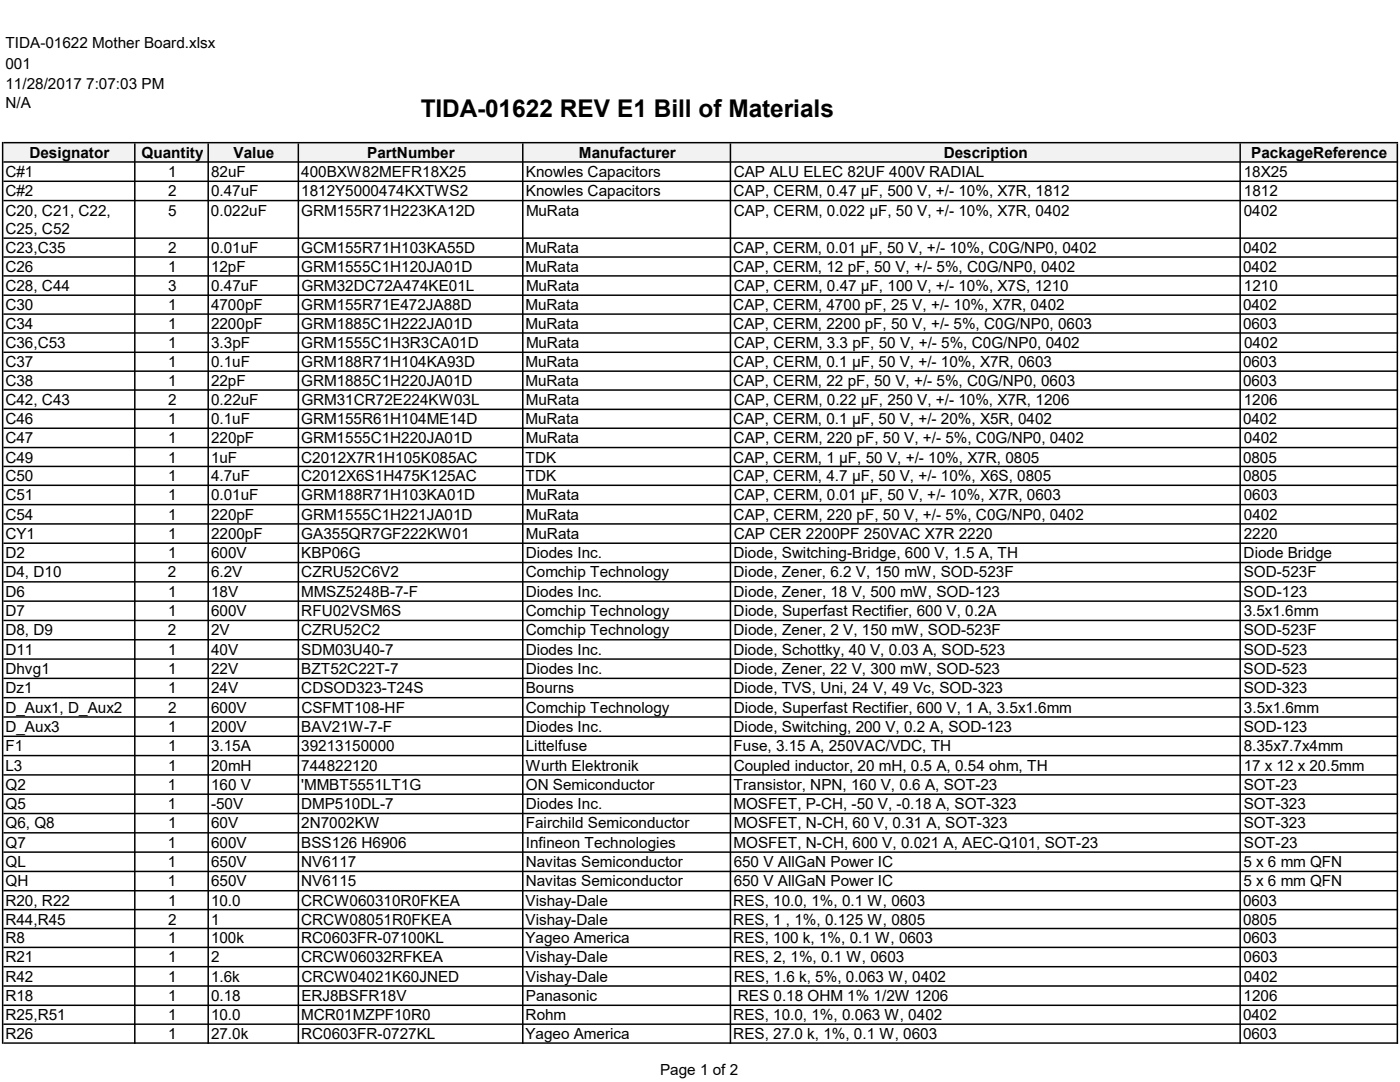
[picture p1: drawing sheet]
<svg xmlns="http://www.w3.org/2000/svg" width="279mm" height="216mm" viewBox="0 0 279 216" stroke-linecap="round" stroke-linejoin="round" font-family="sans-serif">
<defs><g id="words">
<text font-size="4.9" x="84" y="23.4">TIDA-01622 REV E1 Bill of Materials</text>
<g font-size="3.1">
<text x="1.1" y="9.5">TIDA-01622 Mother Board.xlsx</text>
<text x="1.1" y="13.8">001</text>
<text x="1.1" y="17.7">11/28/2017 7:07:03 PM</text>
<text x="1.1" y="21.5">N/A</text>
<text x="1.1" y="35.3">C#1</text>
<text x="5.9" y="31.5">Designator</text>
<text x="28.2" y="31.5">Quantity</text>
<text x="33.5" y="35.3">1</text>
<text x="42.1" y="35.3">82uF</text>
<text x="46.6" y="31.5">Value</text>
<text x="60.1" y="35.3">400BXW82MEFR18X25</text>
<text x="73.3" y="31.5">PartNumber</text>
<text x="104.9" y="35.3">Knowles Capacitors</text>
<text x="115.5" y="31.5">Manufacturer</text>
<text x="146.4" y="35.3">CAP ALU ELEC 82UF 400V RADIAL</text>
<text x="188.3" y="31.5">Description</text>
<text x="248.2" y="35.3">18X25</text>
<text x="249.7" y="31.5">PackageReference</text>
<text x="1.1" y="39.2">C#2</text>
<text x="33.5" y="39.2">2</text>
<text x="42.1" y="39.2">0.47uF</text>
<text x="60.1" y="39.2">1812Y5000474KXTWS2</text>
<text x="105" y="39.2">Knowles Capacitors</text>
<text x="146.4" y="39.2">CAP, CERM, 0.47 µF, 500 V, +/- 10%, X7R, 1812</text>
<text x="248.3" y="39.2">1812</text>
<text x="1.1" y="43">C20, C21, C22,</text>
<text x="1.1" y="46.8">C25, C52</text>
<text x="33.5" y="43">5</text>
<text x="42.1" y="43">0.022uF</text>
<text x="60.1" y="43">GRM155R71H223KA12D</text>
<text x="105" y="43">MuRata</text>
<text x="146.4" y="43">CAP, CERM, 0.022 µF, 50 V, +/- 10%, X7R, 0402</text>
<text x="248.2" y="43">0402</text>
<text x="1.1" y="50.5">C23,C35</text>
<text x="33.5" y="50.5">2</text>
<text x="42.1" y="50.5">0.01uF</text>
<text x="60.1" y="50.5">GCM155R71H103KA55D</text>
<text x="104.9" y="50.5">MuRata</text>
<text x="146.3" y="50.5">CAP, CERM, 0.01 µF, 50 V, +/- 10%, C0G/NP0, 0402</text>
<text x="248.1" y="50.5">0402</text>
<text x="1.1" y="54.3">C26</text>
<text x="1.1" y="58">C28, C44</text>
<text x="33.5" y="54.3">1</text>
<text x="33.5" y="58">3</text>
<text x="42.1" y="54.3">12pF</text>
<text x="42.2" y="58">0.47uF</text>
<text x="60.1" y="54.3">GRM1555C1H120JA01D</text>
<text x="60.1" y="58">GRM32DC72A474KE01L</text>
<text x="104.9" y="54.3">MuRata</text>
<text x="105" y="58">MuRata</text>
<text x="146.3" y="54.3">CAP, CERM, 12 pF, 50 V, +/- 5%, C0G/NP0, 0402</text>
<text x="146.4" y="58">CAP, CERM, 0.47 µF, 100 V, +/- 10%, X7S, 1210</text>
<text x="248.1" y="54.3">0402</text>
<text x="248.3" y="58">1210</text>
<text x="1.1" y="61.9">C30</text>
<text x="1.1" y="65.7">C34</text>
<text x="33.5" y="61.9">1</text>
<text x="33.5" y="65.7">1</text>
<text x="42.1" y="61.9">4700pF</text>
<text x="42.1" y="65.7">2200pF</text>
<text x="60.1" y="61.9">GRM155R71E472JA88D</text>
<text x="60.1" y="65.7">GRM1885C1H222JA01D</text>
<text x="104.9" y="61.9">MuRata</text>
<text x="104.9" y="65.7">MuRata</text>
<text x="146.3" y="61.9">CAP, CERM, 4700 pF, 25 V, +/- 10%, X7R, 0402</text>
<text x="146.3" y="65.7">CAP, CERM, 2200 pF, 50 V, +/- 5%, C0G/NP0, 0603</text>
<text x="248.1" y="61.9">0402</text>
<text x="248.1" y="65.7">0603</text>
<text x="1.1" y="69.4">C36,C53</text>
<text x="33.5" y="69.4">1</text>
<text x="42.1" y="69.4">3.3pF</text>
<text x="60.1" y="69.4">GRM1555C1H3R3CA01D</text>
<text x="105" y="69.4">MuRata</text>
<text x="146.4" y="69.4">CAP, CERM, 3.3 pF, 50 V, +/- 5%, C0G/NP0, 0402</text>
<text x="248.3" y="69.4">0402</text>
<text x="1.1" y="73.3">C37</text>
<text x="1.1" y="77">C38</text>
<text x="33.5" y="73.3">1</text>
<text x="33.5" y="77">1</text>
<text x="42.1" y="73.3">0.1uF</text>
<text x="42.1" y="77">22pF</text>
<text x="60.1" y="73.3">GRM188R71H104KA93D</text>
<text x="60.1" y="77">GRM1885C1H220JA01D</text>
<text x="104.9" y="73.3">MuRata</text>
<text x="104.9" y="77">MuRata</text>
<text x="146.3" y="73.3">CAP, CERM, 0.1 µF, 50 V, +/- 10%, X7R, 0603</text>
<text x="146.3" y="77">CAP, CERM, 22 pF, 50 V, +/- 5%, C0G/NP0, 0603</text>
<text x="248.1" y="73.3">0603</text>
<text x="248.1" y="77">0603</text>
<text x="1.1" y="80.8">C42, C43</text>
<text x="33.5" y="80.8">2</text>
<text x="42.2" y="80.8">0.22uF</text>
<text x="60.1" y="80.8">GRM31CR72E224KW03L</text>
<text x="105" y="80.8">MuRata</text>
<text x="146.4" y="80.8">CAP, CERM, 0.22 µF, 250 V, +/- 10%, X7R, 1206</text>
<text x="248.2" y="80.8">1206</text>
<text x="1.1" y="84.7">C46</text>
<text x="1.1" y="88.4">C47</text>
<text x="33.5" y="84.7">1</text>
<text x="33.5" y="88.4">1</text>
<text x="42.1" y="88.4">220pF</text>
<text x="42.1" y="84.7">0.1uF</text>
<text x="60.1" y="84.7">GRM155R61H104ME14D</text>
<text x="60.1" y="88.4">GRM1555C1H220JA01D</text>
<text x="104.9" y="84.7">MuRata</text>
<text x="105" y="88.4">MuRata</text>
<text x="146.3" y="84.7">CAP, CERM, 0.1 µF, 50 V, +/- 20%, X5R, 0402</text>
<text x="146.4" y="88.4">CAP, CERM, 220 pF, 50 V, +/- 5%, C0G/NP0, 0402</text>
<text x="248.1" y="84.7">0402</text>
<text x="248.2" y="88.4">0402</text>
<text x="1.1" y="92.3">C49</text>
<text x="33.5" y="92.3">1</text>
<text x="42.1" y="92.3">1uF</text>
<text x="60.1" y="92.3">C2012X7R1H105K085AC</text>
<text x="104.9" y="92.3">TDK</text>
<text x="146.3" y="92.3">CAP, CERM, 1 µF, 50 V, +/- 10%, X7R, 0805</text>
<text x="248.1" y="92.3">0805</text>
<text x="1.1" y="96.1">C50</text>
<text x="1.1" y="99.8">C51</text>
<text x="33.5" y="96.1">1</text>
<text x="33.5" y="99.8">1</text>
<text x="42.1" y="99.8">0.01uF</text>
<text x="42.1" y="96.1">4.7uF</text>
<text x="60.1" y="96.1">C2012X6S1H475K125AC</text>
<text x="60.1" y="99.8">GRM188R71H103KA01D</text>
<text x="104.9" y="96.1">TDK</text>
<text x="105" y="99.8">MuRata</text>
<text x="146.3" y="96.1">CAP, CERM, 4.7 µF, 50 V, +/- 10%, X6S, 0805</text>
<text x="146.4" y="99.8">CAP, CERM, 0.01 µF, 50 V, +/- 10%, X7R, 0603</text>
<text x="248.1" y="96.1">0805</text>
<text x="248.2" y="99.8">0603</text>
<text x="1.1" y="103.7">C54</text>
<text x="1.1" y="107.5">CY1</text>
<text x="33.5" y="103.7">1</text>
<text x="33.5" y="107.5">1</text>
<text x="42.1" y="103.7">220pF</text>
<text x="42.1" y="107.5">2200pF</text>
<text x="60.1" y="107.5">GA355QR7GF222KW01</text>
<text x="60.1" y="103.7">GRM1555C1H221JA01D</text>
<text x="105" y="103.7">MuRata</text>
<text x="105" y="107.5">MuRata</text>
<text x="146.4" y="103.7">CAP, CERM, 220 pF, 50 V, +/- 5%, C0G/NP0, 0402</text>
<text x="146.4" y="107.5">CAP CER 2200PF 250VAC X7R 2220</text>
<text x="248.2" y="103.7">0402</text>
<text x="248.2" y="107.5">2220</text>
<text x="1.1" y="111.4">D2</text>
<text x="33.5" y="111.4">1</text>
<text x="42.1" y="111.4">600V</text>
<text x="60.1" y="111.4">KBP06G</text>
<text x="104.9" y="111.4">Diodes Inc.</text>
<text x="146.4" y="111.4">Diode, Switching-Bridge, 600 V, 1.5 A, TH</text>
<text x="248.2" y="111.4">Diode Bridge</text>
<text x="1.1" y="115.2">D4, D10</text>
<text x="1.1" y="119.1">D6</text>
<text x="33.5" y="115.2">2</text>
<text x="33.5" y="119.1">1</text>
<text x="42.1" y="119.1">18V</text>
<text x="42.1" y="115.2">6.2V</text>
<text x="60.1" y="119.1">MMSZ5248B-7-F</text>
<text x="60.1" y="115.2">CZRU52C6V2</text>
<text x="104.9" y="119.1">Diodes Inc.</text>
<text x="104.9" y="115.2">Comchip Technology</text>
<text x="146.4" y="115.2">Diode, Zener, 6.2 V, 150 mW, SOD-523F</text>
<text x="146.4" y="119.1">Diode, Zener, 18 V, 500 mW, SOD-123</text>
<text x="248.2" y="119.1">SOD-123</text>
<text x="248.2" y="115.2">SOD-523F</text>
<text x="1.1" y="122.9">D7</text>
<text x="33.5" y="122.9">1</text>
<text x="42.1" y="122.9">600V</text>
<text x="60.1" y="122.9">RFU02VSM6S</text>
<text x="104.9" y="122.9">Comchip Technology</text>
<text x="146.4" y="122.9">Diode, Superfast Rectifier, 600 V, 0.2A</text>
<text x="248.2" y="122.9">3.5x1.6mm</text>
<text x="1.1" y="126.8">D8, D9</text>
<text x="1.1" y="130.6">D11</text>
<text x="33.5" y="126.8">2</text>
<text x="33.5" y="130.6">1</text>
<text x="42.1" y="130.6">40V</text>
<text x="42.1" y="126.8">2V</text>
<text x="60.1" y="130.6">SDM03U40-7</text>
<text x="60.1" y="126.8">CZRU52C2</text>
<text x="104.9" y="130.6">Diodes Inc.</text>
<text x="104.9" y="126.8">Comchip Technology</text>
<text x="146.4" y="130.6">Diode, Schottky, 40 V, 0.03 A, SOD-523</text>
<text x="146.4" y="126.8">Diode, Zener, 2 V, 150 mW, SOD-523F</text>
<text x="248.2" y="126.8">SOD-523F</text>
<text x="248.2" y="130.6">SOD-523</text>
<text x="1.1" y="134.5">Dhvg1</text>
<text x="33.5" y="134.5">1</text>
<text x="42.1" y="134.5">22V</text>
<text x="60.1" y="134.5">BZT52C22T-7</text>
<text x="104.9" y="134.5">Diodes Inc.</text>
<text x="146.4" y="134.5">Diode, Zener, 22 V, 300 mW, SOD-523</text>
<text x="248.2" y="134.5">SOD-523</text>
<text x="1.1" y="138.3">Dz1</text>
<text x="1.1" y="142.2">D_Aux1, D_Aux2</text>
<text x="33.5" y="138.3">1</text>
<text x="33.6" y="142.2">2</text>
<text x="42.1" y="138.3">24V</text>
<text x="42.2" y="142.2">600V</text>
<text x="60.1" y="138.3">CDSOD323-T24S</text>
<text x="60.1" y="142.2">CSFMT108-HF</text>
<text x="104.9" y="138.3">Bourns</text>
<text x="105" y="142.2">Comchip Technology</text>
<text x="146.4" y="138.3">Diode, TVS, Uni, 24 V, 49 Vc, SOD-323</text>
<text x="146.4" y="142.2">Diode, Superfast Rectifier, 600 V, 1 A, 3.5x1.6mm</text>
<text x="248.2" y="138.3">SOD-323</text>
<text x="248.3" y="142.2">3.5x1.6mm</text>
<text x="1.1" y="146">D_Aux3</text>
<text x="1.1" y="149.9">F1</text>
<text x="33.5" y="149.9">1</text>
<text x="33.5" y="146">1</text>
<text x="42.1" y="149.9">3.15A</text>
<text x="42.1" y="146">200V</text>
<text x="60.1" y="149.9">39213150000</text>
<text x="60.1" y="146">BAV21W-7-F</text>
<text x="104.9" y="149.9">Littelfuse</text>
<text x="104.9" y="146">Diodes Inc.</text>
<text x="146.4" y="149.9">Fuse, 3.15 A, 250VAC/VDC, TH</text>
<text x="146.4" y="146">Diode, Switching, 200 V, 0.2 A, SOD-123</text>
<text x="248.2" y="146">SOD-123</text>
<text x="248.2" y="149.9">8.35x7.7x4mm</text>
<text x="1.1" y="153.8">L3</text>
<text x="33.5" y="153.8">1</text>
<text x="42.1" y="153.8">20mH</text>
<text x="60.1" y="153.8">744822120</text>
<text x="104.9" y="153.8">Wurth Elektronik</text>
<text x="146.4" y="153.8">Coupled inductor, 20 mH, 0.5 A, 0.54 ohm, TH</text>
<text x="248.2" y="153.8">17 x 12 x 20.5mm</text>
<text x="1.1" y="157.6">Q2</text>
<text x="1.1" y="161.5">Q5</text>
<text x="33.5" y="157.6">1</text>
<text x="33.5" y="161.5">1</text>
<text x="42.1" y="157.6">160 V</text>
<text x="42.1" y="161.5">-50V</text>
<text x="60.1" y="161.5">DMP510DL-7</text>
<text x="60.1" y="157.6">'MMBT5551LT1G</text>
<text x="104.9" y="161.5">Diodes Inc.</text>
<text x="104.9" y="157.6">ON Semiconductor</text>
<text x="146.4" y="157.6">Transistor, NPN, 160 V, 0.6 A, SOT-23</text>
<text x="146.4" y="161.5">MOSFET, P-CH, -50 V, -0.18 A, SOT-323</text>
<text x="248.2" y="161.5">SOT-323</text>
<text x="248.2" y="157.6">SOT-23</text>
<text x="1.1" y="165.3">Q6, Q8</text>
<text x="33.5" y="165.3">1</text>
<text x="42.1" y="165.3">60V</text>
<text x="60.1" y="165.3">2N7002KW</text>
<text x="104.9" y="165.3">Fairchild Semiconductor</text>
<text x="146.4" y="165.3">MOSFET, N-CH, 60 V, 0.31 A, SOT-323</text>
<text x="248.2" y="165.3">SOT-323</text>
<text x="1.1" y="169.2">Q7</text>
<text x="1.1" y="173">QL</text>
<text x="33.5" y="169.2">1</text>
<text x="33.5" y="173">1</text>
<text x="42.1" y="169.2">600V</text>
<text x="42.1" y="173">650V</text>
<text x="60.1" y="169.2">BSS126 H6906</text>
<text x="60.1" y="173">NV6117</text>
<text x="104.9" y="173">Navitas Semiconductor</text>
<text x="104.9" y="169.2">Infineon Technologies</text>
<text x="146.4" y="169.2">MOSFET, N-CH, 600 V, 0.021 A, AEC-Q101, SOT-23</text>
<text x="146.4" y="173">650 V AllGaN Power IC</text>
<text x="248.2" y="173">5 x 6 mm QFN</text>
<text x="248.3" y="169.2">SOT-23</text>
<text x="1.1" y="176.9">QH</text>
<text x="33.5" y="176.9">1</text>
<text x="42.1" y="176.9">650V</text>
<text x="60.1" y="176.9">NV6115</text>
<text x="104.9" y="176.9">Navitas Semiconductor</text>
<text x="146.4" y="176.9">650 V AllGaN Power IC</text>
<text x="248.2" y="176.9">5 x 6 mm QFN</text>
<text x="1.1" y="180.7">R20, R22</text>
<text x="1.1" y="184.5">R44,R45</text>
<text x="33.5" y="180.7">1</text>
<text x="33.5" y="184.5">2</text>
<text x="42.1" y="180.7">10.0</text>
<text x="42.1" y="184.5">1</text>
<text x="60.1" y="180.7">CRCW060310R0FKEA</text>
<text x="60.1" y="184.5">CRCW08051R0FKEA</text>
<text x="104.9" y="180.7">Vishay-Dale</text>
<text x="104.9" y="184.5">Vishay-Dale</text>
<text x="146.3" y="180.7">RES, 10.0, 1%, 0.1 W, 0603</text>
<text x="146.3" y="184.5">RES, 1 , 1%, 0.125 W, 0805</text>
<text x="248.1" y="180.7">0603</text>
<text x="248.1" y="184.5">0805</text>
<text x="1.1" y="188.3">R8</text>
<text x="33.5" y="188.3">1</text>
<text x="42.1" y="188.3">100k</text>
<text x="60.1" y="188.3">RC0603FR-07100KL</text>
<text x="104.9" y="188.3">Yageo America</text>
<text x="146.3" y="188.3">RES, 100 k, 1%, 0.1 W, 0603</text>
<text x="248.1" y="188.3">0603</text>
<text x="1.1" y="192">R21</text>
<text x="1.1" y="195.9">R42</text>
<text x="33.5" y="192">1</text>
<text x="33.5" y="195.9">1</text>
<text x="42.1" y="192">2</text>
<text x="42.1" y="195.9">1.6k</text>
<text x="60.1" y="192">CRCW06032RFKEA</text>
<text x="60.1" y="195.9">CRCW04021K60JNED</text>
<text x="105" y="195.9">Vishay-Dale</text>
<text x="105" y="192">Vishay-Dale</text>
<text x="146.4" y="192">RES, 2, 1%, 0.1 W, 0603</text>
<text x="146.4" y="195.9">RES, 1.6 k, 5%, 0.063 W, 0402</text>
<text x="248.2" y="192">0603</text>
<text x="248.2" y="195.9">0402</text>
<text x="1.1" y="199.7">R18</text>
<text x="1.1" y="203.6">R25,R51</text>
<text x="33.5" y="203.6">1</text>
<text x="33.5" y="199.7">1</text>
<text x="42.1" y="199.7">0.18</text>
<text x="42.1" y="203.6">10.0</text>
<text x="60.1" y="203.6">MCR01MZPF10R0</text>
<text x="60.1" y="199.7">ERJ8BSFR18V</text>
<text x="104.9" y="203.6">Rohm</text>
<text x="105" y="199.7">Panasonic</text>
<text x="146.3" y="203.6">RES, 10.0, 1%, 0.063 W, 0402</text>
<text x="147.2" y="199.7">RES 0.18 OHM 1% 1/2W 1206</text>
<text x="248.1" y="203.6">0402</text>
<text x="248.2" y="199.7">1206</text>
<text x="1.1" y="207.3">R26</text>
<text x="33.5" y="207.3">1</text>
<text x="42.1" y="207.3">27.0k</text>
<text x="60.1" y="207.3">RC0603FR-0727KL</text>
<text x="104.9" y="207.3">Yageo America</text>
<text x="146.3" y="207.3">RES, 27.0 k, 1%, 0.1 W, 0603</text>
<text x="248.1" y="207.3">0603</text>
<text x="131.7" y="214.6">Page 1 of 2</text>
</g>
</g></defs>
<path d="M.7 28.4h278.2v3.9h-278.2z" fill="#f2f2f2"/>
<g fill="#000">
<path d="M.4 28.3h.3v180h-.3zM26.8 28.6h.3v179.7h-.3zM41.4 28.6h.3v179.7h-.3zM59.4 28.6h.3v179.7h-.3zM104.2 28.6h.3v179.7h-.3zM145.6 28.6h.3v179.7h-.3zM247.4 28.6h.2v179.7h-.2zM278.7 28.6h.3v179.7h-.3z" fill-rule="evenodd"/>
<path d="M.7 28.3h278.3v.3h-278.3zM.7 32.2h278.3v.3h-278.3zM.7 36h278.3v.3h-278.3zM.7 39.9h278.3v.3h-278.3zM.7 47.4h278.3v.3h-278.3zM.7 51.1h278.3v.3h-278.3zM.7 54.9h278.3v.3h-278.3zM.7 58.8h278.3v.3h-278.3zM.7 62.5h278.3v.3h-278.3zM.7 66.3h278.3v.3h-278.3zM.7 70.1h278.3v.3h-278.3zM.7 73.9h278.3v.3h-278.3zM.7 77.7h278.3v.3h-278.3zM.7 81.5h278.3v.3h-278.3zM.7 85.3h278.3v.3h-278.3zM.7 89.2h278.3v.3h-278.3zM.7 92.9h278.3v.3h-278.3zM.7 96.7h278.3v.3h-278.3zM.7 100.5h278.3v.3h-278.3zM.7 104.4h278.3v.3h-278.3zM.7 108.2h278.3v.3h-278.3zM.7 112.1h278.3v.3h-278.3zM.7 116h278.3v.2h-278.3zM.7 119.8h278.3v.3h-278.3zM.7 123.7h278.3v.3h-278.3zM.7 127.5h278.3v.3h-278.3zM.7 131.4h278.3v.3h-278.3zM.7 135.2h278.3v.3h-278.3zM.7 139.1h278.3v.3h-278.3zM.7 142.9h278.3v.3h-278.3zM.7 146.8h278.3v.3h-278.3zM.7 150.6h278.3v.3h-278.3zM.7 154.5h278.3v.3h-278.3zM.7 158.3h278.3v.3h-278.3zM.7 162.2h278.3v.3h-278.3zM.7 166h278.3v.3h-278.3zM.7 169.9h278.3v.3h-278.3zM.7 173.7h278.3v.3h-278.3zM.7 177.6h278.3v.3h-278.3zM.7 181.4h278.3v.3h-278.3zM.7 185.1h278.3v.3h-278.3zM.7 188.9h278.3v.3h-278.3zM.7 192.7h278.3v.3h-278.3zM.7 196.6h278.3v.3h-278.3zM.7 200.4h278.3v.3h-278.3zM.7 204.2h278.3v.3h-278.3zM.7 208h278.3v.3h-278.3z" fill-rule="evenodd"/>
</g>
<use href="#words"/>
</svg>
